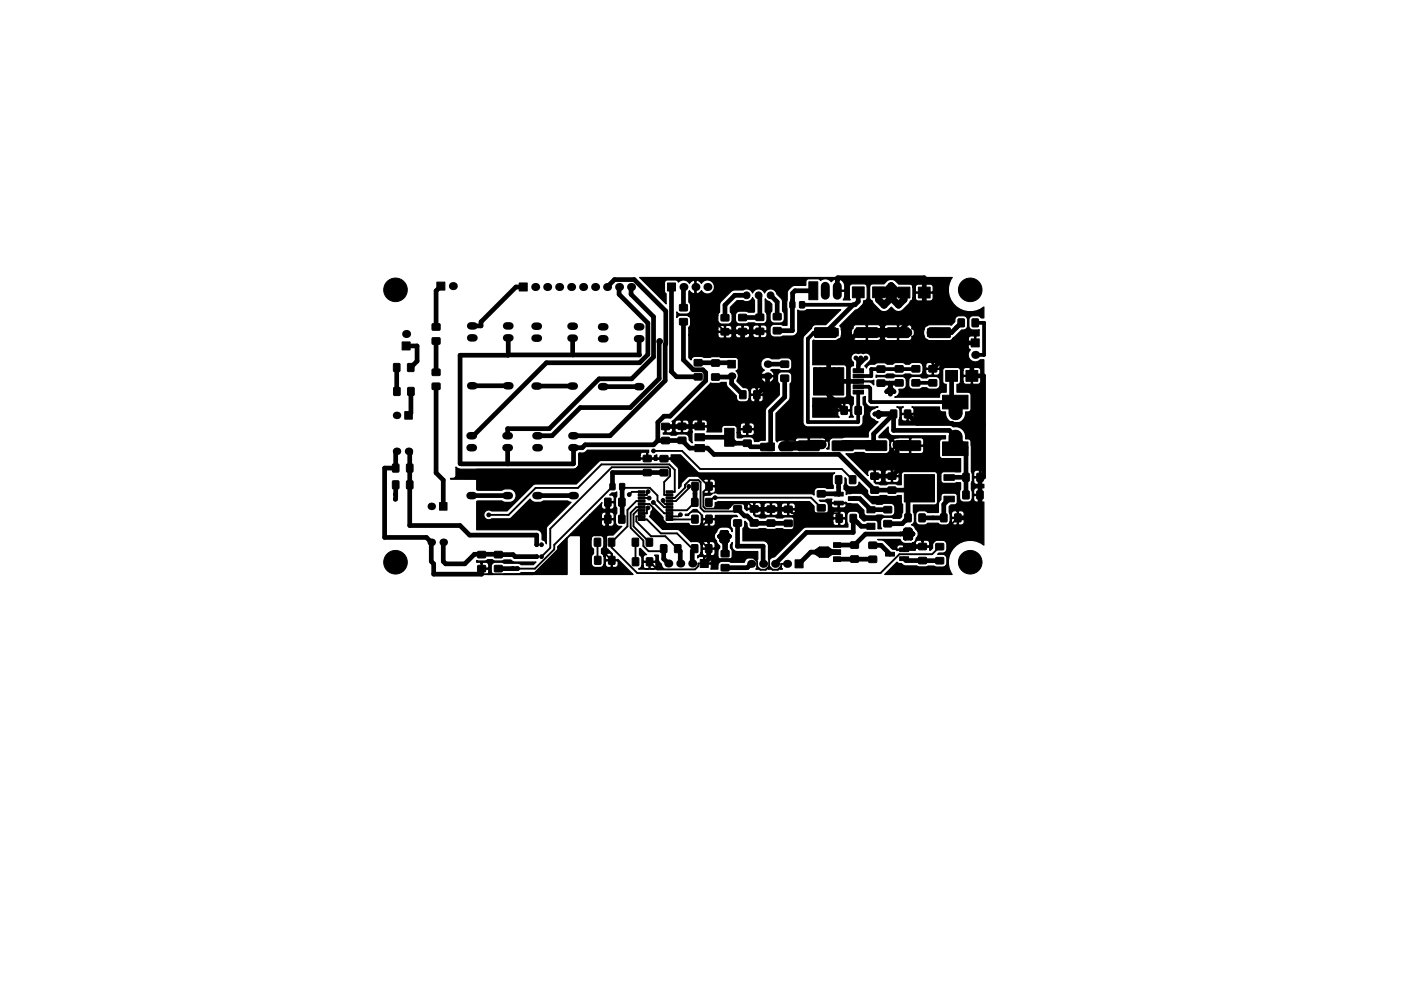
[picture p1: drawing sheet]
<svg xmlns="http://www.w3.org/2000/svg" width="297mm" height="210mm" viewBox="0 0 297 210" stroke-linecap="round" stroke-linejoin="round" font-family="sans-serif">
<g fill="#000" stroke="#000" stroke-width=".21">
<path d="M83.5 77.2h1.3l-.1 1.6h-1.2zM85.3 72.6h1.7v1.7h-1.7zM86.4 77.2h1.3v1.6h-1.3zM91.7 68.7h1.5l.1 1.3h-1.6zM91.7 71.7h1.5l.1 1.3h-1.6zM91.7 78.3h1.5l.1 1.3h-1.6zM92.6 59.9h1.7v1.7h-1.7zM110.1 60h1.7v1.7h-1.7zM141.5 60h1.7v1.7h-1.7zM144.1 64.6h1.6v1.3h-1.6zM144.1 67.6h1.6v1.3h-1.6zM147.2 79.3h1.6v1.3h-1.6z"/>
<path d="M147.2 76.3h1.6v1.3h-1.6zM150.9 79.4l1.6-.1v1.3l-1.6 .1zM150.9 76.4h1.6v1.2l-1.6 .1zM154.3 76.5h1.6v1.6h-1.6zM152.9 69.8l1.6-.1v1.3h-1.6zM152.9 66.8h1.6v1.2l-1.6 .1zM156.6 66.7h1.6l.1 1.3h-1.6zM156.6 69.7h1.6l.1 1.3h-1.6zM160.3 66.7h1.6v1.2l-1.6 .1zM160.3 69.7l1.6-.1v1.3l-1.6 .1zM164 69.5h1.6v1.3h-1.6zM164 66.5h1.6v1.3h-1.6z"/>
<path d="M165.6 79.6h1.6v1.3h-1.6zM165.6 76.6h1.6v1.3h-1.6zM167.5 64l1 .1v1.2h-1zM169.6 64l1 .1-.1 1.2h-1zM171.5 59.8h1.9v3.8h-1.9zM176.1 69.7h1.6v1.6h-1.6zM172.8 69.6l4.3-.1 .2 .2v1.8l-.3 .1h-4.2l-.1-.2zM172.5 78h6.4v5.8h-6.4zM180.7 60.9h2.5v2.3h-2.5zM180.9 79.4h2.2v.8h-2.2zM180.9 78.2h2.2v.8h-2.2zM185 60.9h2.5v2.3h-2.5z"/>
<path d="M181.6 69.6l4.3-.1 .2 .2v1.8l-.3 .1h-4.2l-.1-.2zM186 77.7h1.6v1.2l-1.6 .1zM190.4 60.9h2.5v2.3h-2.5zM189.8 77.6h1.6l.1 1.3h-1.6zM188.2 69.6l4.4-.1 .1 .3v1.7l-.2 .1h-4.2l-.2-.2zM194.7 60.9h2.5v2.3h-2.5zM193.4 77.6h1.6v1.3h-1.6zM196.6 69.8h1.6v1.6h-1.6zM197 77.6h1.6v1.3h-1.6zM197 69.6l4.4-.1 .1 .3v1.7l-.2 .1h-4.2l-.2-.2zM203.2 67.7h1.3l-.1 1.6h-1.3zM205.9 71.9h1.7v1.7h-1.7z"/>
<path d="M206.1 67.7h1.3v1.6h-1.3zM83.3 98.5h1.2v1.6h-1.3zM83.5 82.3h1.3v1.6l-1.3-.1zM85.8 87.3h1.6v1.6h-1.6zM86.2 98.5h1.3v1.6h-1.3zM86.5 82.3h1.3l-.1 1.6-1.2-.1zM91.7 81.3h1.5l.1 1.3h-1.6zM136.4 99.6h1.6v1.3h-1.6zM136.4 96.6h1.6v1.3h-1.6zM140 99.6h1.6v1.3h-1.6zM140 96.7h1.6v1.2l-1.6 .1zM140.3 89.9l1.6-.1v1.3h-1.6z"/>
<path d="M140.3 92.8h1.6v1.3h-1.6zM143.8 92.8h1.6v1.3h-1.6zM143.8 89.8h1.6v1.3h-1.6zM147.3 92h2v1.5h-2zM147.3 94.3h2v1.5h-2zM147.3 89.7h2v1.5h-2zM153.6 90.9h2v3.8h-2zM156.9 82.9l1.2 .1v1.6l-1.3-.1zM157.6 90.4h1.6l.1 1.3h-1.7zM157.6 93.4h1.6l.1 1.3h-1.7zM159.8 82.9l1.3 .1v1.6l-1.3-.1zM162.6 94h1.6v1.6h-1.6z"/>
<path d="M161.3 94.1h2.6l.1 .2v1.2l-.2 .1h-2.4l-.2-.2zM165.4 94.1h2.6l.1 .2v1.2l-.2 .1h-2.4l-.1-.2zM169.3 93.6h4.3l.1 .2v1.7l-.2 .1h-4.1l-.2-.2zM178.3 86.3h1.3v1.6h-1.3zM178.5 93.5h1.6v1.6h-1.6zM176.5 93.6h4.3l.1 .2v1.7l-.2 .1h-4.1l-.2-.2zM181.3 86.3h1.3v1.6h-1.3zM180.9 82.8h2.2v.8h-2.2zM180.9 81.7h2.2v.8h-2.2zM180.9 80.5h2.2v.8h-2.2zM184.4 93.6h1.6v1.6h-1.6zM186 80.6h1.6v1.3h-1.6z"/>
<path d="M183.6 93.6l4.3-.1 .1 .2v1.8l-.2 .1h-4.1l-.2-.2zM188.8 87h1.3v1.6h-1.3zM189.8 80.6h1.6l.1 1.3h-1.6zM191.8 87h1.3v1.6h-1.3zM193.4 80.6h1.6v1.2l-1.6 .1zM190.8 93.6l4.3-.1 .1 .2v1.8l-.2 .1h-4.1l-.2-.2zM197 80.6h1.6v1.2l-1.6 .1zM199.8 83.9h5.4v2.9h-5.4zM199.8 93.8h5.4v2.9h-5.4zM200.5 78.6h2.5v2.3h-2.5zM204.8 78.6h2.5v2.3h-2.5zM83.3 102.1h1.2v1.6l-1.3-.1z"/>
<path d="M86.2 102.1h1.3v1.6l-1.3-.1zM93.2 106.6h1.6v1.6h-1.6zM101.3 117h1.6v1.3h-1.6zM101.3 120h1.6v1.3h-1.6zM104.9 117h1.5l.1 1.3h-1.6zM104.9 120h1.5l.1 1.3h-1.6zM126 114.2l1.3 .1v1.6l-1.3-.1zM126.1 118.1h1.3v1.6h-1.3zM128.2 109.4h1.3v1.6l-1.3-.1zM128.2 105.7l1.3 .1v1.6l-1.3-.1zM129 114.2l1.3 .1v1.6l-1.3-.1zM129.1 118.1h1.3l-.1 1.6h-1.2z"/>
<path d="M129.4 102.6h1l-.1 1.3h-1zM131.4 102.6h1v1.3h-1zM131.2 109.4h1.3v1.6l-1.3-.1zM131.2 105.7l1.3 .1v1.6l-1.3-.1zM134.1 114.2l1.3 .1-.1 1.6-1.2-.1zM134.1 118.4h1.3v1.6h-1.3zM135.3 104.1h1.5v.5h-1.5zM135.3 104.8h1.5v.4h-1.5zM135.3 105.4h1.5v.5h-1.5zM135.3 106.1h1.5v.4h-1.5zM135.3 106.7h1.5v.5h-1.5zM135.3 107.4h1.5v.4h-1.5z"/>
<path d="M135.3 108h1.5v.5h-1.5zM135.3 108.7h1.5v.4h-1.5zM135.3 109.3h1.5v.5h-1.5zM135.3 110h1.5v.4h-1.5zM137 114.2l1.3 .1v1.6l-1.3-.1zM137.1 118.4h1.3l-.1 1.6h-1.2zM140.1 115.6h1.3l-.1 1.6h-1.2zM141.2 110h1.5v.4h-1.5zM141.2 109.3h1.5v.5h-1.5zM141.2 108.7h1.5v.4h-1.5zM141.2 108h1.5v.5h-1.5zM141.2 107.4h1.5v.4h-1.5z"/>
<path d="M141.2 106.7h1.5v.5h-1.5zM141.2 106.1h1.5v.4h-1.5zM141.2 105.4h1.5v.5h-1.5zM141.2 104.8h1.5v.4h-1.5zM141.2 104.1h1.5v.5h-1.5zM143.1 115.6h1.2v1.6h-1.3zM146.6 115.6h1.3v1.6h-1.3zM146.7 105.8h1.3l-.1 1.6h-1.2zM146.7 109.3l1.3 .1v1.6l-1.3-.1zM146.7 102.4h1.3v1.6l-1.3-.1zM148.5 118.7h1.7v1.7h-1.7zM149.6 115.6h1.3v1.6h-1.3z"/>
<path d="M149.6 105.8h1.3v1.6h-1.3zM149.7 109.3l1.3 .1-.1 1.6-1.2-.1zM149.7 102.4h1.3v1.6l-1.3-.1zM152.9 119.8h1.6l.1 1.3h-1.6zM152.9 116.8h1.6l.1 1.3h-1.6zM155.6 107.3h1.6v1.3h-1.6zM155.6 110.3h1.6v1.3h-1.6zM159.1 110.3h1.6v1.3h-1.6zM159.1 107.3h1.6v1.3h-1.6zM162.7 107.4h1.5l.1 1.2-1.6 .1zM162.7 110.3h1.5l.1 1.3h-1.6zM166.3 110.4h1.6v1.3h-1.6z"/>
<path d="M166.3 107.4h1.6v1.3h-1.6zM168.6 118.8h1.7v1.7h-1.7zM172.9 116.6l.9-.6v2.2l-.9-.6zM173.3 104.1h1.6v1.3h-1.6zM173.3 107.1h1.6v1.3h-1.6zM175.6 116l1 .7v.8l-1 .7zM173.7 116h1.9v2.2h-1.9zM176.9 104.4h1.9v.8h-1.9zM176.9 106.3h1.9v.8h-1.9zM176.7 118.1h1.5v1h-1.5zM176.7 115.1h1.5v1h-1.5zM176.4 116.6h1.8v1h-1.8z"/>
<path d="M177.2 101h1.3l-.1 1.6h-1.3zM177.3 109.2h1.3v1.6h-1.3zM179.9 105.4h1.9v.8h-1.9zM180.1 101h1.3v1.6h-1.3zM180.3 109.2h1.3l-.1 1.6h-1.2zM180.4 115h1.6v1.3h-1.6zM180.4 118h1.6v1.2l-1.6 .1zM183.8 111h1.7v1.3h-1.7zM183.8 107.5h1.7v1.3h-1.7zM184.2 115.1l1.6-.1 .1 1.3h-1.6zM184.2 118h1.6l.1 1.3h-1.6zM184.7 103.4l1.5-.1 .1 1.3-1.6 .1z"/>
<path d="M184.7 100.4h1.5l.1 1.2-1.6 .1zM187.4 110.5h1.6v1.2l-1.6 .1zM187.4 107.5h1.6v1.3h-1.6zM187.7 117.2h1.9v.8h-1.9zM188.3 100.4h1.6v1.2l-1.6 .1zM188.3 103.4l1.6-.1v1.3l-1.6 .1zM190.7 116.2h1.9v.8h-1.9zM190.7 118.1h1.9v.8h-1.9zM191.9 109.1h1.3l-.1 1.6h-1.2zM194.9 109.1h1.2v1.6h-1.3zM194.8 115.3h1.6v1.3h-1.6zM194.8 118.3h1.6v1.3h-1.6z"/>
<path d="M191.7 100.7h6.4v5.8h-6.4zM198.4 115.3h1.6l.1 1.3h-1.6zM198.4 118.3h1.6l.1 1.3h-1.6zM199.5 109.1h1.3l-.1 1.6h-1.3zM200.1 105.3h2.2v1.2h-2.2zM200.1 100.7h2.2v1.2h-2.2zM202.4 109.1h1.3v1.6h-1.3zM204.2 104.2h1.3l-.1 1.6h-1.3zM204.2 100.5h1.3l-.1 1.6-1.2-.1zM207.1 104.2h1.3v1.6h-1.3zM207.1 100.5h1.3v1.6l-1.3-.1z"/>
<circle cx="83.9" cy="61.5" r="2.5"/>
<circle cx="139.9" cy="72.4" r=".6"/>
<circle cx="158.3" cy="62.7" r=".72"/>
<circle cx="160.8" cy="62.7" r=".72"/>
<circle cx="163.4" cy="62.7" r=".72"/>
<circle cx="172.9" cy="79.4" r=".4"/>
<circle cx="172.9" cy="78.4" r=".4"/>
<circle cx="173.9" cy="78.4" r=".4"/>
<circle cx="173.9" cy="79.4" r=".4"/>
<circle cx="174.9" cy="79.4" r=".4"/>
<circle cx="174.9" cy="78.4" r=".4"/>
<circle cx="175.9" cy="78.4" r=".4"/>
<circle cx="175.9" cy="79.4" r=".4"/>
<circle cx="176.9" cy="79.4" r=".4"/>
<circle cx="176.9" cy="78.4" r=".4"/>
<circle cx="177.9" cy="79.4" r=".4"/>
<circle cx="177.9" cy="78.4" r=".4"/>
<circle cx="181.5" cy="75.9" r=".4"/>
<circle cx="181.9" cy="70.5" r=".8"/>
<circle cx="182.5" cy="75.9" r=".4"/>
<circle cx="183.6" cy="75.9" r=".4"/>
<circle cx="187.4" cy="64.7" r=".6"/>
<circle cx="188.9" cy="63.3" r=".6"/>
<circle cx="188.9" cy="61.9" r=".6"/>
<circle cx="189" cy="60.6" r=".6"/>
<circle cx="190.5" cy="64.7" r=".6"/>
<circle cx="192.4" cy="70.6" r=".8"/>
<circle cx="205.7" cy="61.5" r="2.5"/>
<circle cx="138.6" cy="95.7" r=".4"/>
<circle cx="165.9" cy="94.8" r=".8"/>
<circle cx="172.9" cy="81.3" r=".4"/>
<circle cx="172.9" cy="82.3" r=".4"/>
<circle cx="172.9" cy="80.3" r=".4"/>
<circle cx="172.9" cy="83.3" r=".4"/>
<circle cx="173.9" cy="81.3" r=".4"/>
<circle cx="173.9" cy="82.3" r=".4"/>
<circle cx="173.9" cy="80.3" r=".4"/>
<circle cx="173.9" cy="83.3" r=".4"/>
<circle cx="174.3" cy="94.3" r=".8"/>
<circle cx="174.9" cy="81.3" r=".4"/>
<circle cx="174.9" cy="80.3" r=".4"/>
<circle cx="174.9" cy="82.3" r=".4"/>
<circle cx="174.9" cy="83.3" r=".4"/>
<circle cx="175.8" cy="81.3" r=".4"/>
<circle cx="175.9" cy="80.3" r=".4"/>
<circle cx="175.9" cy="82.3" r=".4"/>
<circle cx="175.9" cy="83.3" r=".4"/>
<circle cx="176.8" cy="81.3" r=".4"/>
<circle cx="176.9" cy="80.3" r=".4"/>
<circle cx="176.9" cy="82.3" r=".4"/>
<circle cx="176.9" cy="83.3" r=".4"/>
<circle cx="177.9" cy="81.3" r=".4"/>
<circle cx="177.9" cy="82.3" r=".4"/>
<circle cx="177.9" cy="80.3" r=".4"/>
<circle cx="177.9" cy="83.3" r=".4"/>
<circle cx="185.5" cy="87.9" r=".4"/>
<circle cx="186.3" cy="87.5" r=".4"/>
<circle cx="186.3" cy="88.4" r=".4"/>
<circle cx="187" cy="87.9" r=".4"/>
<circle cx="188" cy="83.1" r=".4"/>
<circle cx="188.8" cy="82.7" r=".4"/>
<circle cx="188.8" cy="83.6" r=".4"/>
<circle cx="189.5" cy="83.1" r=".4"/>
<circle cx="190.2" cy="94.4" r=".8"/>
<circle cx="202.6" cy="92.7" r="1.3"/>
<circle cx="202.6" cy="87.7" r="1.3"/>
<circle cx="83.8" cy="105.9" r=".4"/>
<circle cx="83.8" cy="104.9" r=".4"/>
<circle cx="83.9" cy="119.3" r="2.5"/>
<circle cx="103.6" cy="109.2" r=".4"/>
<circle cx="113.8" cy="118.1" r=".4"/>
<circle cx="113.8" cy="115.6" r=".4"/>
<circle cx="114.8" cy="115.6" r=".4"/>
<circle cx="114.8" cy="118.1" r=".4"/>
<circle cx="133.4" cy="104.9" r=".4"/>
<circle cx="137.4" cy="107.8" r=".4"/>
<circle cx="137.4" cy="104.3" r=".4"/>
<circle cx="137.6" cy="105.7" r=".4"/>
<circle cx="138.5" cy="106.6" r=".4"/>
<circle cx="140.6" cy="106.2" r=".4"/>
<circle cx="144.3" cy="109.2" r=".4"/>
<circle cx="146" cy="103.2" r=".4"/>
<circle cx="151.6" cy="105.6" r=".4"/>
<circle cx="152.6" cy="113.8" r=".4"/>
<circle cx="153" cy="114.7" r=".4"/>
<circle cx="153.1" cy="113" r=".4"/>
<circle cx="153.6" cy="113.8" r=".4"/>
<circle cx="154.1" cy="113" r=".4"/>
<circle cx="154.2" cy="114.7" r=".4"/>
<circle cx="154.6" cy="113.8" r=".4"/>
<circle cx="191.5" cy="113.3" r=".4"/>
<circle cx="192" cy="114.2" r=".4"/>
<circle cx="192" cy="112.5" r=".4"/>
<circle cx="192.5" cy="113.3" r=".4"/>
<circle cx="193" cy="112.5" r=".4"/>
<circle cx="193.1" cy="114.2" r=".4"/>
<circle cx="193.4" cy="104.1" r=".4"/>
<circle cx="193.4" cy="102.1" r=".4"/>
<circle cx="193.4" cy="105.1" r=".4"/>
<circle cx="193.4" cy="103.1" r=".4"/>
<circle cx="193.5" cy="113.3" r=".4"/>
<circle cx="194.4" cy="103.1" r=".4"/>
<circle cx="194.4" cy="102.1" r=".4"/>
<circle cx="194.4" cy="105.1" r=".4"/>
<circle cx="194.4" cy="104.1" r=".4"/>
<circle cx="195.5" cy="105.2" r=".4"/>
<circle cx="195.5" cy="103.1" r=".4"/>
<circle cx="195.5" cy="102.1" r=".4"/>
<circle cx="195.5" cy="104.1" r=".4"/>
<circle cx="196.5" cy="105.2" r=".4"/>
<circle cx="196.5" cy="104.1" r=".4"/>
<circle cx="196.5" cy="102.1" r=".4"/>
<circle cx="196.5" cy="103.1" r=".4"/>
<circle cx="205.7" cy="119.3" r="2.5"/>
<circle cx="108.7" cy="120.6" r=".4"/>
<circle cx="109.7" cy="120.6" r=".4"/>
</g>
<path d="M175 60.7v1.9M177.5 60.7v1.9" fill="none" stroke="#000" stroke-width="1.9"/>
<g fill="#000">
<circle cx="86.1" cy="70.9" r=".85"/>
<circle cx="96" cy="60.7" r=".85"/>
<circle cx="113.5" cy="60.9" r=".85"/>
<circle cx="116" cy="60.9" r=".85"/>
<circle cx="118.6" cy="60.9" r=".85"/>
<circle cx="121.1" cy="60.9" r=".85"/>
<circle cx="123.6" cy="60.9" r=".85"/>
<circle cx="126.2" cy="60.9" r=".85"/>
<circle cx="128.7" cy="60.9" r=".85"/>
<circle cx="131.3" cy="60.9" r=".85"/>
<circle cx="133.8" cy="60.9" r=".85"/>
<circle cx="144.9" cy="60.9" r=".85"/>
<circle cx="147.4" cy="60.9" r=".85"/>
<circle cx="150" cy="60.9" r=".85"/>
<circle cx="155.1" cy="79.8" r=".8"/>
<circle cx="162.7" cy="79.8" r=".8"/>
<circle cx="162.7" cy="77.3" r=".8"/>
<circle cx="206.8" cy="75.3" r=".85"/>
<circle cx="84.1" cy="95.8" r=".8"/>
<circle cx="84.1" cy="88.1" r=".8"/>
<circle cx="86.6" cy="95.8" r=".8"/>
<circle cx="91.4" cy="107.4" r=".8"/>
<circle cx="91.4" cy="115.1" r=".8"/>
<circle cx="94" cy="115.1" r=".8"/>
<circle cx="141.7" cy="119.6" r=".85"/>
<circle cx="144.2" cy="119.6" r=".85"/>
<circle cx="146.8" cy="119.6" r=".85"/>
<circle cx="159.3" cy="119.6" r=".85"/>
<circle cx="161.8" cy="119.6" r=".85"/>
<circle cx="164.3" cy="119.6" r=".85"/>
<circle cx="166.9" cy="119.6" r=".85"/>
</g>
<g fill="none" stroke="#000" stroke-width="1.6">
<path d="M99.8 71.7h.7M99.8 69.1h.7M107.4 71.7h.7M107.4 69.1h.7M113.4 71.7h.7M113.4 69.2h.7M121.1 71.7h.7M121.1 69.2h.7M127.5 71.9h.7M127.5 69.3h.7M135.2 71.9h.7M135.2 69.3h.7"/>
<path d="M99.7 95h.7M99.7 92.5h.7M99.8 81.8h.7M107.3 95h.7M107.3 92.5h.7M107.4 81.8h.7M113.4 81.9h.7M113.6 95h.7M113.6 92.5h.7M121.1 81.9h.7M121.3 95h.7M121.3 92.5h.7"/>
<path d="M127.5 82h.7M135.2 82h.7M99.7 105.2h.7M107.3 105.2h.7M113.6 105.2h.7M121.3 105.2h.7"/>
</g>
<g fill="none" stroke="#000" stroke-width=".8">
<path d="M170.1 64.7h11.2M175 70.6h-2.4l-1.3 1.3v17.6h10.6l.1-6.3M176.9 70.5l-.1 .1M181.5 75.9l.5 .6M182 76.5v2.1M182 79.8h2.7M182.5 75.9l-.5 .6M183.6 75.9l-1.6 1.6M184.7 79.8h.1M188.9 61.9l-2.6 .2M189 60.6v2.6M190.5 64.7h.1"/>
<path d="M190.6 78.3h.1M191.6 62l-1.2 .1M194.2 78.2l-9.5 .1v1.5M197.4 70.6h.1M202.8 69.5h.1M203.8 68.5l-1 1M206.8 75.3h1.8M206.8 68.5h1.8v6.8M208.6 75.3h.1M182 86.4h.1M182 83.2h.1M182 82.1h2.2l.3 .3v2.7l.2 .2h17.8"/>
<path d="M194.2 81.2h3.6M197.8 81.2h.1M201.8 84.5l.8 .9"/>
</g>
<g fill="none" stroke="#000" stroke-width="1">
<path d="M177.5 58.9v2.8M177.5 59.1l.2-.2h18.3v6.1l-5.6 5.6M84.1 78v5.1M86.1 73.4h2.3v3.2l-1.3 1.4M92.5 72.3v6.7M93.5 60.7l-1 1v7.7M107.8 75.3l-10.3 .1v23h24l.1-3.4h1.9l.6-.6h14.5l.9-.9M107.8 71.7v3.6M110.9 60.9h-1.5l-7.4 7.4v.8h-1.9M121.4 71.7l.1 3.6M128.7 60.9l1.6-1.6h4.2l6.7 6.7-.2 14.8-11.7 11.7h-7.7M131.3 60.9v1.5l6.1 6.1v6.7l-1.8 1.8h-19.8l-15.4 15.5h-.4"/>
<path d="M133.8 60.9v1.5l4.8 4.8v8.5l-4.7 4.7h-6.9l-10.6 10.5h-8.8v1.6M135.5 71.9l.1 3.4h-27.8M139.9 72.4l-.1 7.9-6.2 6.2h-10.6l-5.9 6h-3.1M142.4 60.9l-.1 17.9 1.1 1.1h4.6M144.9 60.9v4.4M144.9 68.3v8.1l2.1 2.1h2l.6 .6v1.7l-7.5 7.5h-1.3l-1.3 1.3v3.9M148 77h6.8l.3 .3M151.7 80h3.2l.2-.2v1.6l2.4 2.4M157.4 70.3v5.2l2.2 2.2v2.1M158.3 62.7h-2.5l-2.1 2v2.7M159.7 79.8h3v1.7l-2.2 2.3v2.6l-2.1 2M159.7 79.8h-.1"/>
<path d="M160.8 62.7l.3 .2v4.4l-3.7 .1M161.1 70.3l-7.4 .1M162.7 77.3h3.7M163.4 62.7l1.4 1.4v3.1M166.4 77.3h.1M168 63.8v.1M172.4 61.7h-3.8l-.6 .5v7.9l-3.2 .1M182 62v2l-.7 .7h-.4l-5.9 5.9M182 70.6l-.1-.1-6.2 6.2v7.1l3.3 3.3M183.8 70.6h.1M192.4 70.6h.1M201.8 79.8v4.7"/>
<path d="M203.8 68.5l-2.1 2.1h-2.5M204 72.8v4.2h1.5l.6 .6v2.2h2.4M206.8 72.8h-3.5l-5.5 5.5M208.5 79.8h.1M208.5 79.8v21.4l-.7 .1v7.1l-1.4 1.5h-3.3M84.1 95.8l-.2 .1v3.4h-2.4v14.7h8.9l1 1.1v4l.5 .5v2.2h10.2v-1.2M86.6 95.8l.4 .4M86.9 96v15.5h10.6l2.1 2h14.2v2.1M87.1 83.1v4.5l-.5 .5M92.5 82v18.3l1.5 1.5v5.6M100.1 81.8h7.7M107.6 95v3.4"/>
<path d="M113.8 81.9h7.6M127.9 82h7.6M139.5 93.5l5.1-.1 1.6 1.7h3.8l1.4 1.3h26.5l7.6 7.6M148.3 88.3v2.2h-7.2M148.3 88.3h.1M148.3 88.3h9.9l.2 .1M158.4 88.4v2.7M162.7 94.8h-.1M166.1 94.6l-.2 .2M166.4 80.2v4.1l-3 2.9v7.6h-4.2l-.8-.8h-2.5l-1.3-1.2h-6.3M171.7 94.3l-.2 .3M175.7 80.9h6.3"/>
<path d="M179 87.1h.1M179.3 94.4l-.6 .2M185.5 87.8h4M185.5 87.8v.1M186.3 87.5l.3 .3M186.8 87.8l-.5 .6M188 83.1l.8-.8 .7 .8M188.6 81.3l.2 .2v2.1M189.5 87.8v3.5h11.8l3.5 3.6v10.1M189.5 87.8l-4.3 4.3v2.3h.4l.2 .2M190.2 94.4v5.5l-1.1 1.1h-3.6M190.6 81.2l-3.8 .1"/>
<path d="M192.4 87.8l2 2h7.5l.2 .2h6.4M192.8 94.4l.2 .2M202.6 95.1l-.1 .1M83.9 102.9l-.1 3M94 115.1v4l.5 .5h4.1l2-2 8.2 .1 .4 .4h4.6M100 105.2h7.6M114 105.2h7.6M128.9 106.6v3.6M128.9 106.5v.1M131.9 103.2l-.1 7M140.7 116.4v2.2l1 1M140.8 100.3h-10.9v2.9"/>
<path d="M143.7 116.4l.5 .5v2.7M147.3 116.4l-.5 .5v2.7M147.3 116.4h.1M147.3 106.6h.1M147.4 103.2v3.3M147.4 106.5l-.1 .1M150.3 116.4v2.2l-1 1M152.6 113.8h2M152.6 113.8l1.1 1.1M153 114.7h.7M153 114.7l.7 .7M153.1 113h1l-.5 .4v.7l-.6 .6"/>
<path d="M153.1 113v1.6M153.1 113l.5 .5M153.3 113.8l.9 .9-.5 .4M153.4 113l-.8 .8M153.7 114.7v2.8M153.8 113l.8 .8M154 114.5h.1M154.6 113.8l-.9 .9M156.4 108l1.5 1.5h.5l1.6 1.5h7.1h-.1M156.4 111l-.1 4.9h5.5v3.7M159.3 119.6l-.9 .8h-4.7M159.9 107.9l.1 .2h7.1"/>
<path d="M174.1 104.8h3.7M177.3 117.1h-5.4l-2.5 2.5M177.5 115.6h3.7M177.5 118.6l7.5 .1M177.8 104.8h.1M177.8 101.8v3M180.8 105.8h1.5l2.4 2.4 3.5-.1M181.2 115.6h.1M181.2 118.6h.1M184.7 111.7h-2.1l-1.7-1.7v3h-9.9l-6.7 6.6M185 118.7h.1M185 115.7h1.8l1.9 1.9"/>
<path d="M185.5 104h.1M185.5 104h9M188.2 111.1h.1M189.1 104h.1M191.7 118.5l.4 .4 7.1 .1M192 112.5h1l-.5 .4v.7l-.5 .6M192 112.5v1.7M192 112.5l.5 .5M192.2 113.3l.9 .9M192.3 112.5l-.8 .8M192.7 112.5l.8 .8M193.5 113.3h-10l-2.3 2.3"/>
<path d="M193.5 113.3l-.8 .9h-.7M194.4 104.1h.1M194.9 103.6l-2.4 2.4v3.9l-1.2 1.2h-3.1M195.6 118.9v.1M195.6 116h-3.2l-.7 .6M201.2 105.9l-1.1 1.1v2.9h-4.6M204.8 105h.1M204.8 101.3h-3.6M105.7 120.6h4"/>
</g>
<path d="M175 70.6h1.8M182 70.6h1.8M183.8 70.6h8.6M197.4 70.6h1.8M166.1 94.6h5.4M171.7 94.3h2.6M179.3 94.4h5.9M190.2 94.4h2.6" fill="none" stroke="#000" stroke-width="2"/>
<g fill="none" stroke="#000" stroke-width=".4">
<path d="M147.4 60.9v3.2l6.3 6.3M151.6 77h.1M137.2 97.3h7.2l5.9 5.9M138.6 95.7h6l3.8 3.8h30.1l2.3 2.3M144.6 90.5h.1M157.5 83.8h.1M160.5 85.1h.1M160.5 83.8v1.3M162.6 94.8h.1M162.7 94.8h-.1M167 94.6l-.2 .2M175.7 83.3h.2"/>
<path d="M175.7 82.3h.2M179 87.1h.1M192.4 87.8h.1M102.2 117.6l-.1 .1M105.6 117.6h.1M105.6 117.6l.1 .1M126.7 115v3.9M128.5 113.6h-7.7l-2.5 2.5v.5l-5.2 5.2h-11M128.9 110.2l-.4 .3v7.2l1.2 1.2M128.9 110.2h.1M128.9 106.5h.1M129.9 102.9v.3l-12.4 12.4v1l-4.1 4h-3.7"/>
<path d="M129.9 102.9h.1M131.8 106.5h.1M131.9 110.1l-.1 .1M131.9 103.2h.1M131.9 103.5h5.9l1.6 1.6v1.1l1.4 1.4h1.1M134.7 115v4.2M136 106.3h-1.1l-1.9 1.9v3.5l-3.3 3.3v1.1l5.4 5.5h51.6l4-4h6.9l1.6-1.6M136 105.7h1.6M136 107.6h-1.1l-1.2 1.2v3.2l2.7 2.7v1.1l1.1 1.1h3.2M136 108.3h-.9l-.8 .8v2.6l3.4 3.3M136 109.6h-1.1v1l3.1 3.2h3.1l2.6 2.6M136 110.2h1.2l2.9 3h3.4l3.5 3.5"/>
<path d="M136 107l1.7-.1 2.5 2.6v.6l1.6 1.5h7M136 104.4h-2l-.6 .5M137.2 100.3h.1M137.4 107.8l-.2 .2v.9h-1.2M137.4 104.3l-.2 .2v.5h-1.2M137.7 119.2l1.6 1.6h8.1l.7-.7v-.5h1.2M138.5 106.6l2.3 2.3h1.1M140.6 106.2v.3l.4 .5h.9M140.7 116.7h.1M140.7 116.4v.3M140.8 100.3h.1M141.9 105.7h1.2l2.1-2.2v-.6l1-1h1.9l.4 .4v5.5l.8 .7h6.5l.6-.5"/>
<path d="M141.9 105h-1.1v-2.7l1.3-1.3v-1.4l-.5-.5h-11.9l-13 13.1v4l-1.9 1.9M141.9 104.4h1.2v-4.7l-1.2-1.2h-14.4l-5 5h-8.9l-5.8 5.7h-4.2M143.7 116.4h.1M144.3 109.2l-.4 .4h-2M146 103.2v.4l-2.7 2.7h-1.4M147.3 116.4h.1M147.3 106.6l-1.7 1.7h-3.7M147.3 110.1l-5.4 .1M147.4 104.7h.1M147.4 103.2v1.5M148.8 111.6v3.4l1.5 1.4M150.3 116.4h.1"/>
<path d="M150.3 117.5l1.1 1.1h6.1l.3-.3h1.9l.8 .8v1.1l.7 .7h1.1l.8-.7M150.3 106.6l1-1h20.7l2.1 2.1M150.3 103.2l-1.2 1.2v3.1l.4 .4h4.9l1.1-1.1h3.2l1.2 1.1M150.3 110.1l-1.5 1.5M150.3 103.2h.1M156.4 108h.1M156.4 111h.1M159.2 110.2l.7 .8M159.9 108h.1M163.5 111h.1M163.5 108v.1M166.9 119.6h-1.3v.6l-.7 .7h-1.1l-.7-.7"/>
<path d="M167.1 108.1h.1M167.1 111h.1M167.1 108.1l.9 .8h9.8M168.4 108.9v3.2l-5.3 5.3v2.8M174.1 104.8h.1M177.3 117.1h.1M177.8 103.3h.1M177.8 101.8v1.5M177.8 108.9l.1 1.1M177.8 106.7v2.2M180.9 110l.9 .8M181.8 110.8h.1"/>
<path d="M185 115.7h.1M185.5 101h.1M188.2 108.1h.1M189.1 101h.1M195.5 109.9h.1M195.6 116h.1M195.6 118.9h.1M197.8 109.9h2.3M199.2 119h.1M203.1 109.9l-6.1 6.1h-1.4M207.8 105h.1M207.8 101.3h.1"/>
<path d="M102.1 120.6h.1M105.7 120.6h.1M153.7 120.4h.1"/>
</g>
<path d="M202.6 85.4v2.3M202.6 92.7v2.4" fill="none" stroke="#000" stroke-width="3"/>
<path d="M187.6 62l1.3 1.3 1.3-1.2h1.5M189 60.6v2.6l1.5 1.5 1.2-1.1v-1.5M189 60.6l1.4 1.5M189 60.6l-1.4 1.4M191.7 62.1l-5.4-.1v1.6l1.1 1.1 1.6-1.5" fill="none" stroke="#000" stroke-width="1.5"/>
<g fill="#000" stroke="#000" stroke-width=".25">
<path d="M135.6 58.9h66.3l-.3 .4a4.6 4.6 0 0 0 1.1 5.8 4.6 4.6 0 0 0 5.9 0v2.4h-.6l-.6-.5h-1.1a.89 .89 0 0 0-.9 .9v1.4l.3 .5 .6 .2 1.3-.1v1.4h-.5l-.2 .1v1.5h-1.5l-.1 .1v.8l.4 .4a1.49 1.49 0 0 0 0 2.2 1.49 1.49 0 0 0 2.1-.1h.8v23.5h-.5l-.2 .1v2.7l.2 .2h.5v.7h-.5l-.2 .2v2.7l.2 .1h.5v9.2l-.7-.5a4.6 4.6 0 0 0-5.6 1 4.6 4.6 0 0 0-.4 5.7h-14.3l2.6-2.6 .3 .2 .6 .1 .8 .5h2.5l.6 .2 3-.2 .4 .2h1.5l.5-.1 .3-.4 .1-1.3a.89 .89 0 0 0-.9-.9h-1.1l.3-.3h.9l.5-.2 .2-.5 .1-1.1a.89 .89 0 0 0-.9-.9l-1.5 .1-.4 .2-.3 .4v1l-.4 .4h-.2v-.5l-.2-.1h-2.7l-.1 .1v.5l-3.5 .1a.58 .58 0 0 1-.8-.2l-.5-.1-.4-.3h1.2l.2 .3h1.3v-.7h.2v.7h1.3l.2-.2a.65 .65 0 0 0-.7-.7h-.6l-.2 .2-.4-.2h-.8l-.4 .3-.1 .3h-1.2l-1.5-1.5-1.3-.3h4.8l.3 .6 .5 .3 2.4-.1v.5l.1 .1h1.3v-1h.2v1h1.2a.75 .75 0 0 0-.2-1.1l-.8-.1-.4 .2-.2-.2h-.7l-.4 .3-.1 .3h-.6l.6-.4 .2-.7a1.29 1.29 0 0 0-.2-2l-.3-.5-.6-.3 .4-.2 .3-.4v-1.5h.2l.1 1.6 .7 .6h1.2l.6-.4h2.2l.6 .4h1.1l.5-.2 .3-.5h.3a.64 .64 0 0 0 .7 .7h.4l.1-.2v-1.2h.3v1.2l.2 .2 .8-.2 .2-.3v-.7l-.1-.2h-2.4l-.2 .2v.5h-.3v-1.7h.3v.6l.2 .1h1v-1.2h.3v1.2h1.1l.1-.1v-.6a.64 .64 0 0 0-.6-.6h-.4l-.2 .1-1-.1-.3 .1-.2 .5h-.3l-.2-.3v-1.2l.4-.4h.7a.64 .64 0 0 0 .7-.6v-1.3l-.3-.5-2.6-.1a.64 .64 0 0 0-.6 .7v.7l-.5 .8-.1 1.9h-2.2l-.6-.3h-1.2l-.5 .2-.3 .6h-.2l-.2-.5v-1.6h4.4a.64 .64 0 0 0 .7-.6v-5.8l-.2-.5-.5-.1h-6.4a.64 .64 0 0 0-.6 .6v2.2h-.8l-.6-.3-3 .3-1-.3-.4-.4v-1.1h.3v1.1l.1 .2h.6a.64 .64 0 0 0 .7-.7h.6l.1 .4 .3 .2 .8 .1 .2-.2v-1.1h.2v1.1l.2 .2h.6a.64 .64 0 0 0 .6-.7v-.4l-.1-.2h-2.7l-.2 .2v.4h-.6v-.4l-.2-.2h-1.5v-1.3h.3v1.1h1.2l.2-.2v-.4h.6v.4l.2 .2h1.2v-1.1h.2v1.1h1.3l.1-.2v-.6l-.4-.4h-.8l-.4 .1-.2-.1h-.6a.64 .64 0 0 0-.6 .6h-.6l-.1-.3-.4-.3-1.2 .1-.1-.1h-.6a.64 .64 0 0 0-.7 .6v.4l.2 .2-4.8-4.6h1.5l.5-.3h1.9l.6 .2h4a.89 .89 0 0 0 .9-.8v-1h.1a.63 .63 0 0 0 .4 .8l.8-.8-.8-.8a.78 .78 0 0 0-.4 .8h-.1l-.1-1h.8l1 1-1 1 .1 .2 .6 .2 .5 .4h2.1l.1-.1v-1.4h.3v1.4l.2 .1h2l.4-.1 .1-.4 .1-.9-.2-.1h-4.1l.1-.3h1.1v-1.4h.3v1.4h2.6l.2-.1-.1-.9-.1-.3-.4-.2h-2l-.5 .1-.1-.1h-2l-1.1 .2-.2 .3h-.8l-.7-.5h-1.5v-.4l1.9-1.9v.7a1.13 1.13 0 0 0 1.2 1.2h11v.6h-.7a.64 .64 0 0 0-.6 .7v2.9l.3 .5 4.2 .1-.1 2.8h-3.7l-.4 .5v1.3a.64 .64 0 0 0 .6 .7l3.5-.2 .1 1.4-.3 .6v1.2l.2 .5 .6 .4h1.1l.5-.1 .3-.5h.3a.64 .64 0 0 0 .7 .6h.4l.1-.1v-1.3h-1l-.2 .2v.6h-.3v-1.8h.3v.6l.2 .2h1v-1.2l-.1-.2h-.7l-.3 .3-.1 .3h-.3l-.2-.3v-1.3l.2-.4h.3a.64 .64 0 0 0 .7 .7h.4l.2-.2v-1.2h-1.1l-.2 .2v.5h-.3v-1.7h.3v.6l.2 .1h1.1v-1.2l-.2-.1h-.7l-.3 .2-.1 .4h-.3l-.2-.3v-6.3a.64 .64 0 0 0-.7-.7h-.5v-.5a2.26 2.26 0 0 0-2.6-2.1l-.8-.3h-10.7v-1.2l.2-.3h.3l.1 .4 .3 .2h.6l.2-.1v-1.2h.3v1.2a.75 .75 0 0 0 1.1-.3l.1-.8-.2-.1h-2.4l-.1 .1v.6h-.3v-1.7l-.3-.4-.4-.3h1.4l-.4 .5v.7l.1 .2h2.4l.2-.2v-.7l-.5-.5h5.9v.5a.64 .64 0 0 0 .6 .6h.7v.4a2.14 2.14 0 0 0 2.3 2 2.14 2.14 0 0 0 1.9-2.4l.8-.1 .3-.3 .1-3.1a.64 .64 0 0 0-.7-.7h-2.3v-1.7a.65 .65 0 0 0 .7-.6h.6l.2 .5 .3 .1h1.1l.1-.1v-1.5h.3v1.5l.1 .1h1a.64 .64 0 0 0 .6-.6v-.9l-.1-.1h-3.5l-.1 .1v.9h-.6v-2.3h.6v.9l.1 .1h1.6v-1.5h.3v1.5h1.6l.1-.1v-1l-.3-.5h-1.3l-.4 .1-.1-.1h-1a.64 .64 0 0 0-.6 .6h-.6l-.1-.4-.4-.2h-2.6a.64 .64 0 0 0-.6 .6v2.4a.66 .66 0 0 0 .7 .5v1.7h-.8a.64 .64 0 0 0-.6 .7v.4l-9.5-.1a1.13 1.13 0 0 0 .9-1.6h.8l.5-.3 .2-.4 .1-1.1h.5v1.2l.7 .6h1.4l.7-.3h1l.5 .3h1.4a.89 .89 0 0 0 .9-.9l-.1-1.3-.5-.5h-1.5l-.7 .3h-1l-.5-.3h-1.4a.89 .89 0 0 0-.9 .9h-.5l-.3-.7-.5-.2h-1.6l-.4 .3h-1.4l-.6-.3-1.7 .2 .1-.5 1.6 .1 .7-.4h1.3l.4 .3h1.5l.6-.3h1l.5 .3h1.4l.5-.2 .4-.4h.6l.1 .3 .3 .3h.8l.2-.2v-1h.2v1l.2 .2h.6a.64 .64 0 0 0 .6-.6v-.5l-.2-.1h-2.7l-.1 .1v.5h-.6v-1.5h.6v.5l.1 .1h1.3v-1h.2v1h1.2l.2-.1-.1-.7-.3-.4h-.8l-.4 .2-.2-.2h-.6a.64 .64 0 0 0-.6 .6h-.6l-.4-.5-.5-.1h-1.4l-.6 .4h-.8l-.7-.4h-1.5l-.5 .4h-1.2l-.5-.3h-1.4l-.7 .3-1.2 .1-.4 .3-.2 .4-.4-.5 1.2-1.2 .1-.5-.2-.5-.6-.5-.8 .2-.4-.2-.6 .1-.5-.1-.7 .2-.4 .6 .1 .6 .5 .6-.1 .7a.64 .64 0 0 0-.7 .6l.1 2.4 .1 .2h4.3l.6-.2v1.1l-.9-.7h-4l-.1 .2-.1 2.4a.64 .64 0 0 0 .7 .6v1.6l-.3 .7v1.4l.3 .6h-.9l.3-.4v-.7l-.1-.2h-2.4l-.2 .2v.7l.4 .4h-5.7v-2.3h5.3v.6l.2 .2h1.1v-1.3h.2v1.3h1.1l.1-.2v-.7l-.3-.4-.7-.1-.4 .1a.75 .75 0 0 0-1.2 .3l-.1 .2h-5.3v-1.8l3.1 .1 .2-.2v-3.3h.2v3.3l.2 .2h2.9l.4-.2 .2-.5v-2.6l-.1-.2h-3.9l.1-3.5h.2v3.3h3.6l.1-.2v-2.6a.64 .64 0 0 0-.6-.6h-2.9l-.2 .1-.4-.1h-3.1v-5.1l.2-.2 .4 .2 4.3-.1a1.38 1.38 0 0 0 1.2-1l.1-.6h2l.1 .5 .3 .2v.3a.64 .64 0 0 0 .6 .7h2l.2-.2v-1.4h.2v1.4l.2 .2 2.1-.1 .3-.1 .2-.5h.8a.64 .64 0 0 0 .6 .7h2l.2-.2v-1.4h-2.7l-.1 .2v.7h-.8v-.7l-.1-.2h-3l.1-1.7h.2v1.4h2.7l.1-.1v-.8h.8v.8l.1 .2h2.7v-1.4h.2v3l.2 .2h2a.72 .72 0 0 0 .6-1h.4l.2-.7h1.9l.3 1.1 .9 .6h4.3l.7-.4h3.3v.6l.1 .1h1.2v-1.2l-.1-.1h-.6a.64 .64 0 0 0-.6 .6h-3.3l1.9-1.9a.98 .98 0 0 0 1.2-.9v-1.4l-.2-.5-.5-.2h-1.1a.97 .97 0 0 0-.9 1.2l-.7 .8-4.7-.1-.9 .5-.3 1.2-1.9-.1a.63 .63 0 0 0-.5-.7h-.1v-.3a.64 .64 0 0 0-.6-.6h-2l-.2 .2-.4-.2h-2.1l-.4 .3-.1 .3h-.8l-.1-.3-.4-.3h-2.1l-.4 .1-.2-.1h-2a.67 .67 0 0 0-.6 .8l-.3 .3-.1 .6h-2l-.2-1.2-.3-.3 3.4-3.3 .7-.3 .8-.9 .2-.4a.39 .39 0 0 1 .5-.5l.2-.4 .1-2.4h.5v2.5l.5 .4 .4 .8 1.1 1.1a1.38 1.38 0 0 0 2.1 0l.5-.5 .5 .4a1.38 1.38 0 0 0 2 0l1.2-1.2a.79 .79 0 0 1 .7-.7l.1-.5h.6l.1 .4 .3 .2 1.2 .1 .1-.2v-1.5h.3v1.5l.1 .2h1a.64 .64 0 0 0 .6-.7v-.8l-.1-.2h-3.5l-.1 .2v.8h-.6v-2.3h.6v.9l.1 .1h1.6v-1.5h.3v1.5h1.6l.1-.1v-1l-.3-.5h-1.3l-.4 .1-.1-.1h-1a.64 .64 0 0 0-.6 .6h-.6l-.1-.3-.4-.3h-2.4l-.9-.8-.7-.3-.8 .3-.8 .7h-2.4a.64 .64 0 0 0-.6 .7h-.5l-.2-.5-.4-.2h-2.6a.64 .64 0 0 0-.6 .7v2.3l.2 .4h-1.5a2.21 2.21 0 0 0 .3-1.8h-1.7v-2.5h.2v2.3h1.5l-.1-1.3-.4-.8a.96 .96 0 0 0-1.2-.2 .99 .99 0 0 0-1.2 .5 1.57 1.57 0 0 0-2.2-.3l-.5-.3h-2.1l-.5 .3v1.1h-2.6l-.4 .1-.7 .7-.3 .6-.1 2.2 .1 4.8h-.9l-.6-.2-1.6 .1-.5 .5v1.2a.89 .89 0 0 0 .9 .9h1.4l.4-.2h2.2l.6-.4 .3-.8v-4.3l.5 .2h.8l.6-.3h7.3l-3.2 3.2h-2.2a1.45 1.45 0 0 0-1 .9l-1.5 1.5-.2 .6 .1 17.6a1.03 1.03 0 0 0 1 1.1h10.6l.6-.2 .4-.5 .1-1.5 .3-.7v-1.4l-.3-.5v-1.6l.5-.1v1.4l.6 .7 .6 .1h1.5l-1 .4a1.16 1.16 0 0 0-.8 1.2 1.16 1.16 0 0 0 .9 1.1l.3 .3 .6 .2-1.9 1.9-.2 .4v.9h-4.9l-2.9 .3-.5 .6v1.7h-.5v-.2h.2l.2-.6-.2-.9-.2-.1-1.1 1 .2-.5 .7-.7-.1-.2-.3-.1-2.9-.1-.2 .2v1.4h1.2l.1 .2h-1.6v-1.6l-.1-.2h-2.1a.64 .64 0 0 0-.5 .7l-.3-.2h-1.3l-.3 .4-.2-.4h-.7l-.7 .1-.3 .3-.3-.3v-5.8l2.9-3 .1-3.3 .4-.7v-1.1l-.3-.4-.4-.3h-1.5a.89 .89 0 0 0-.8 .9v1.1l.3 .5v2.4l-2.6 2.6-.3 .6v6.4l-2.4 .3a.9 .9 0 0 0-.8-1l-2.7 .2-.1-1.1h.6l.1 .3 .3 .3h.8l.2-.1v-1.1h.3v1.1l.1 .1h.6a.64 .64 0 0 0 .6-.6v-.5l-.1-.1h-2.7l-.2 .1v.5h-.6v-1.1l-.3-.3h.9v.4l.2 .1h1.2v-1h.3v1h1.2a.75 .75 0 0 0-.2-1.1l-.9-.1-.4 .2-.2-.2h-.7l-.4 .3-.1 .4-3.4-.2-.4 .4-.1 1h-3.2l.2-.8-.2-.2h-2.9l-.2 .2 .1 .8-.1 .4v1.5l.1 .4-.7-.6v-.3a.89 .89 0 0 0-.9-.9h-1.2l-.7 .2h-1l-.4-.2h-1.3v-.3l.4-.1v-1.1h.2v1.1l.2 .1 .9-.1 .3-.5h.5l.1 .3 .3 .3h.8l.2-.2v-1h.2v1l.2 .2h.6a.64 .64 0 0 0 .6-.6v-.5l-.2-.1h-2.7l-.1 .1v.5h-.5v-.4l-.2-.2h-1.5v-.2h1.5l.2-.2v-.5h.5v.5l.1 .1h1.3v-1h.2v1h1.2l.2-.1v-.5h.6v.5l.2 .1h1.3v-1.1h.3v1.1h1.3l.2-.1-.1-.7-.3-.4h-1l-.4 .1-.1-.1h-.8a.64 .64 0 0 0-.6 .6h-.6l-.2-.4-.3-.2-1.1 .2-.2-.2h-.6a.64 .64 0 0 0-.6 .6h-.5l-.1-.3 .4-.3 7.8-7.9 1.6 .1 .6-.2h1.1l.2 .9 1.9 2a.98 .98 0 0 0 .9 1.3l1.3-.1 .5-.6h.3l.1 .4 .3 .2 .7 .1 .1-.2v-1.2h.3v1.2a.75 .75 0 0 0 1.2-.2v-.9l-.1-.1h-2.4l-.2 .1v.6h-.3v-1.7h.3v.6l.2 .1h1v-1.2h.3v1.2h1.1l.1-.1v-.7l-.3-.5-.7-.1-.5 .2a.75 .75 0 0 0-1.1 .2l-.1 .3h-.3l-.5-.6-.7-.1-1.4-1.3 .3-.7h4.8l.4 .6a.77 .77 0 0 0 .9 .3v-1.2h.3v1.2l.2 .1 .5-.2 .4-.5 .1-.3-.1-.3h-2.5l-.2 .3h-4.8l-.1-1-.4-.5 .5-.4 .1-1h4.7l.2 .8 .6 .4-.6 .6-.2 .4 .2 .2h2.5a.94 .94 0 0 0-.6-1.2l.2-.1h1.6l.4 .2h1.4a.89 .89 0 0 0 .9-.9l-.1-1.2-.5-.5-3.8 .1a1.44 1.44 0 0 0-2.2 1.2h-4.7v-.8a.64 .64 0 0 0-.7-.7l-4.8-.1-.5 .1h-1.4l-.4-.2h-1.4a.88 .88 0 0 0-.9 .8l-.5-.5v-4.8h6.2l.1 .4 .3 .2h.8l.2-.1v-1.1h.2v1.1l.2 .1h.6a.64 .64 0 0 0 .6-.6h.7l.1 .3 .3 .2 .9 .1 .1-.2v-1h.3v1l.1 .2h.6a.64 .64 0 0 0 .7-.7h.6l.1 .4 .3 .2 .8 .1 .2-.2v-1.1h.2v1.1l.2 .2h.6a.64 .64 0 0 0 .6-.7v-.4l-.1-.2h-2.8l-.1 .2v.4h-.6v-.4l-.2-.1h-2.7l-.2 .1v.5h-.7v-.4l-.1-.2h-2.7l-.2 .2v.4h-6.2v-1.4h6.2v.4l.2 .2h1.2v-1.1h.2v1.1h1.3l.1-.2v-.5h.7v.5l.2 .1h1.2v-1h.3v1h1.2l.2-.1v-.5h.6v.4l.1 .2h1.3v-1.1h.2v1.1h1.3l.1-.2v-.7l-.4-.3h-.8l-.4 .1-.2-.1h-.6a.64 .64 0 0 0-.6 .6h-.6l-.2-.4-.4-.2-1.1 .2-.1-.2h-.6a.64 .64 0 0 0-.7 .6h-.7l-.2-.4-.3-.1-1.1 .1-.2-.2h-.6a.64 .64 0 0 0-.6 .7h-6.2l.4-.8v-1.1l-.1-.5-.5-.3h6.4v1.1l.3 .4 .4 .2 1.4 .1a.89 .89 0 0 0 .9-.9v-1.1l-.4-.6v-1l1.5-1.4 1.4 .1a1.35 1.35 0 0 0 1.9-.8l.4 .6v2.4l-1.4 .1-.5-.2-1.6 .1-.5 .5-.1 1.2a.89 .89 0 0 0 .9 .9h1.4l.4-.2 3.1 .2 .7-.3 .2-.4v-1.1l-.4-.8v-2.7l1.4 1.1v1.5l-.3 .7 .1 1.4 .6 .4h1.4a.89 .89 0 0 0 .9-.9v-1l-.4-.6v-2.2l-.2-.4-1-1.1a1.36 1.36 0 0 0-1.3-1 1.36 1.36 0 0 0-1.3 .9 1.35 1.35 0 0 0-1.3-.9 1.35 1.35 0 0 0-1.2 .9 1.35 1.35 0 0 0-2-.7l-2.3 .1-2.4 2.3-.3 .6v1.7l-.4 .8-7.9-.1-.5 .2-.3 .3v-1.2l.6 .4h1.4a.89 .89 0 0 0 .9-.9v-1.1l-.4-.5v-2.3l.2-.1 .5 .5 .4 .1 .2-.1v-2.6h.3v2.6a.96 .96 0 0 0 1.1-.5 1.49 1.49 0 0 0 2.3 .3 1.49 1.49 0 0 0 0-2.2 1.49 1.49 0 0 0-2.3 .3l-.3-.3a.93 .93 0 0 0-1.1-.2 .96 .96 0 0 0-1.1 .5 1.49 1.49 0 0 0-2.4-.2l-.5-.5h-1.8a.64 .64 0 0 0-.6 .6v1.9l.3 .4v2.2zM101.1 99.6l20.7-.1 .5-.3 .4-.4v-2.2h13v.4l.2 .2h1.2v-1.1l-.2-.2h-.6a.64 .64 0 0 0-.6 .7h-13l.1-.5h.6a1.3 1.3 0 0 0 1.1-.6h13l.1 .4-.2 .2v1.1h1.2l.1-.5 .5-.2 .2 .7h2.7l.2-.2v-.5h2l3.6 3.6 .5 .2h28.6l-.5 .7-.1 1.4 .3 .6v.6l-3.2-.2a.89 .89 0 0 0-.9 .9v.8l-.6-.3h-19.8l-.8-.2 .3-.4v-.8l-.2-.1h-1v1.2l.1 .2h.6l-.6 .4-1.2 .1v-.6l.6 .1 .2-.2v-2.7h.3v1.2h1l.2-.1v-.6a.64 .64 0 0 0-.7-.7h-.4l-.1 .2-.9-.2-.4 .2-.9-.8h-2.2l-.4 .3-1.1 1-.2 .8-.5 .5v-4.1l-1.8-2.1h-2.7l-.1 .3h-.6l-.1-.3h-2.7l-.2 .3h-8.3l-.5 .2-4.7 4.8h-9l-5.7 5.7h-3.3a1.04 1.04 0 0 0-1.4 .1 1.04 1.04 0 0 0 0 1.4 1.04 1.04 0 0 0 1.4 .2l4-.1 4.2-4.1 .4 .4 .8 .3h1l.6-.3h5.2l.7 .3-5.1 5.1-.2 .5v3.2l-.3-.6-.6-.3v-.9a1.13 1.13 0 0 0-1.2-1.2h-12.6v-6l.1-.1h5.2l.8 .3a1.67 1.67 0 0 0 2.2-1.2 1.44 1.44 0 0 0-1.3-1.7h-1.1l-.6 .3h-5.2l-.1-.1zM101.1 118.9l1.6 .1 .7-.3h1l.5 .3h1.4l.6-.2h1.4l.5 .4h.4h4.5l-.6 .6h-2.6l-.7-.3h-2.9l-.4-.2h-1.5a.89 .89 0 0 0-.8 .9v1.1l.4 .6h-1.3l.3-.4v-.6l-.1-.1h-1.5v-1.3h.2v1h1.3a.75 .75 0 0 0-.3-1.2h-.8l-.4 .2-.2-.2h-.7zM106.7 121.9l3.1-.1 .7-.3h2.9l.5-.2 4.2-4.1 .2-.5v-.8l1.9-1.9v7.9zM96.7 99.1l.4 .3 .7 .2 24-.1 .5-.3 .4-.4v-2.6l.3-.1-.5 5.7-27-.1v-.2h.5a.65 .65 0 0 0 .7-.7zM120.9 113.4l2.3-2.4h4.3a.64 .64 0 0 0 .6 .7h.5l.1-.2v-1.2h.3v1.2a.75 .75 0 0 0 1.2-.2v-.9l-.2-.1h-2.3l-.2 .1v.6h-4.3l1.8-1.7h2.5v.6l.2 .1h1v-1.2h.3v1.2h1l.2-.1v-.6a.64 .64 0 0 0-.6-.7l-.9 .2a.75 .75 0 0 0-1.1 .2l-.1 .3h-2.5l2.7-2.6-.2 .1v.6a.64 .64 0 0 0 .7 .7h.4l.1-.2v-1.2h.3v1.2a.75 .75 0 0 0 1.2-.2v-.9l-.1-.1h-1.4v-.3h1.4l.1-.1v-.6a.72 .72 0 0 0-.9-.7l.4-.4h.7l.4-.2v.9l-.3 .6v1.3l.3 .6v1.1l-.3 .5v1.4a1 1 0 0 0 1.3 .9l-1.8 1.8h-.8a.89 .89 0 0 0-.9 .9l.1 1.6 1.5 1.5-.1 1.3 1.2-.1 3.2 3.2h-11.1v-7.5h2.2v1.4l.5 .7v1l-.4 .6v1.4a.89 .89 0 0 0 .9 .9l1.2-.1 .5-.5h.4a.64 .64 0 0 0 .6 .6h.4l.2-.2v-1.2h.2v1.2a.75 .75 0 0 0 1.2-.2l.1-.8-.2-.2h-2.4l-.1 .2v.6h-.4v-1.8h.4v.6l.1 .2h1.1v-1.3a.75 .75 0 0 0-1.2 .3v.2h-.4l-.5-.6v-.9l.5-.7v-1.4a.89 .89 0 0 0-.9-.9h-.9a.89 .89 0 0 0-.9 .9h-2.2a.8 .8 0 0 0-.5-1zM135.6 116.5l.1-.2 1.4 1.4a.65 .65 0 0 0-.7 .6v.6l.1 .2h2.4l.2-.2v-.6l-.3-.5h.8l.1 1.2 1.1 1.7h-5.4l.4-.3 .3-.3h.3a.64 .64 0 0 0 .6 .6h.4l.2-.2v-1.2h.2v1.2a.75 .75 0 0 0 1.2-.2l.1-.8-.2-.2h-2.4l-.1 .2v.6h-.3v-1.7l-.5-.6zM138.4 107.7l2.2 2v.7a.64 .64 0 0 0 .6 .7l4.8-.1 .5 .6 1.3 .1 .5-.2 .4-.5h.3a.64 .64 0 0 0 .6 .7h.4l.2-.2v-1.2h.2v1.2l.2 .2 .9-.2 .2-.4v-.7l-.2-.1h-2.4l-.1 .1v.6h-.3v-1.5a.89 .89 0 0 0-.9-.9h-1.1l-.4 .3-.3 .5h-.7v-.3l.8-.1 .9-.9h.8l1.2 1.2v.6l.1 .1h2.4l.2-.1v-.6h4.4l.3 .3-1 .1-.5 .6v1.3l.3 .5v.7a1.88 1.88 0 0 0-2.2-1 1.41 1.41 0 0 0-1.2 1.1l-.3 .5v.6l.6 1.3 .5 .5v.5l-.4 .5 .1 1.5 .6 .5h1.5a.89 .89 0 0 0 .8-.9v-1.1l-.3-.5v-.7l.3-.5 .1 1.2 .6 .6 4.8 .1v1.7l-.2 .2a1.49 1.49 0 0 0-1.5-.7 1.49 1.49 0 0 0-1.2 1.1h-2.9l-.4-.2h-1.4a.89 .89 0 0 0-.9 .9v.7h-1.5l.1-.9-.2-.1h-1.4v-1.5h.2v1.2h1.2l.2-.1v-.6a.64 .64 0 0 0-.6-.6h-.6l-.2 .1-1.1-.1-.4 .3v-.5l.5-.2 .2-.4h.3a.64 .64 0 0 0 .6 .6h.5l.1-.1v-1.3h.3v1.3l.1 .1 .9-.2 .2-.3v-.7l-.2-.2h-2.3l-.2 .2v.6h-.3v-1.8h.3v.6l.2 .2h1v-1.2h.3v1.2h1l.2-.2v-.6a.64 .64 0 0 0-.6-.6h-.5l-.1 .2-1-.2-.4 .3-.1 .3h-.3l-.2-.4-.5-.2h-1.4l-2.6-2.5-3.4-.1-2.8-2.7 .2-.4 .1-.6 .3-.4zM166.7 119.5h.3v.3h-.2zM151.6 106.6l.6-.2h19.4l1 1v1l.3 .4 .4 .3h1.4a.89 .89 0 0 0 .9-.9v-1.1h.6l.1 .4 .3 .2 .9 .1 .2-.2v-.7h.3v.7l.1 .2h.7a.56 .56 0 0 0 .5-.3 .56 .56 0 0 0 0-.6h-2.9l-.2 .2h-.6a.88 .88 0 0 0-.9-.7h-.8l-.2-.3 2.7-.2-.2 .4 .2 .3 2.9-.1 .4 .3 2.1 .1 1.4 1.4v.8l.5 .3 3.3-.1 .4 .2h1.4a.89 .89 0 0 0 .9-.9v-1.3l-.5-.4-1.6-.1-.6 .2-2-.1-1.9-1.9-.6-.3h-1.7l-1.1 .1-.3 .1v-.7l-.5-.4 .3-2.5 .2 .3v1l.3 .4 .4 .3h1.1a.9 .9 0 0 0 .9-1l1.8 1.8v.4a.89 .89 0 0 0 .9 .8h1.5l.4-.2 3 .2 .6-.2h.8v1.5l.3 .4v1.7l-.2 .2a.94 .94 0 0 1-.4 1.1l-3.2-.2a.89 .89 0 0 0-.9 .8v1.1l.2 .5h-.8v-1.3l-.2-.4-2.1-.1-.7 .1-.8-.8v-.3a.89 .89 0 0 0-.9-.9h-1.3l-.5 .5v1.6l.2 .6v.6h-8.8l-.6 .2-6.2 6.1-.7 .3-.4 .5-.2-.2v-2.8a1.13 1.13 0 0 0-1.2-1.2h-4.2v-2.6l.4-.5v-1l.5 .4v.4a.89 .89 0 0 0 .9 .9l3-.1 .5 .1h1.3l.5-.1h1.3l.4 .2h1.4a.89 .89 0 0 0 .9-.9v-.6h8a.64 .64 0 0 0 .6 .6h.5l.1-.2v-1.2h.3v1.2l.1 .2 .9-.2 .2-.3v-.7l-.2-.2h-2.4l-.1 .2v.6h-8v-.3a.89 .89 0 0 0-.9-.9l-3 .2-.4-.3h-1.5l-.6 .3h-1l-.5-.3a.7 .7 0 0 1-.9-.4v-1.1h.2v1.1l.2 .1h.8l.4-.6h.5a.64 .64 0 0 0 .7 .7h.6l.1-.2v-1.1h.3v1.1l.1 .2 .9-.1 .4-.5h.6a.64 .64 0 0 0 .6 .6h.6l.2-.2v-1h.2v1l.2 .2h.7l.4-.3h8.1v.6l.1 .1h1.1v-1.2h.3v1.2h1l.2-.1v-.7l-.3-.4-.8-.1-.4 .1a.75 .75 0 0 0-1.2 .3v.2h-8.1l.1-.8-.1-.1h-2.7l-.2 .1v.5h-.6v-.5l-.2-.2h-2.7l-.1 .2-.1 .4h-.5v-.4l-.1-.2h-2.7l-.3 .2-.4-.4-.1-.6h.6v.4l.2 .2h1.2v-1.1h.2v1.1h1.3l.1-.2v-.4h.5l.1 .4 .1 .2h1.2v-1.1h.3v1.1h1.2l.2-.2v-.4h.6v.5l.2 .1h1.2v-1h.2v1h1.3l.1-.1v-.7l-.4-.3-.8-.1-.4 .2-.2-.2h-.6a.64 .64 0 0 0-.6 .6h-.6a.64 .64 0 0 0-.7-.6h-.6l-.1 .1-1.1-.1-.4 .2-.2 .4h-.5l-.1-.4-.4-.3-1.1 .2-.2-.2h-.6a.64 .64 0 0 0-.6 .7h-.6l-.2-.4-.4-.3h-1.6a.91 .91 0 0 0-.7 1.1h-3.4zM160.5 120.4l.3 .3h-.6zM163.1 120.4l.3 .3h-.6z"/>
<path d="M165.6 120.4l.3 .3h-.6z"/>
</g>
</svg>
